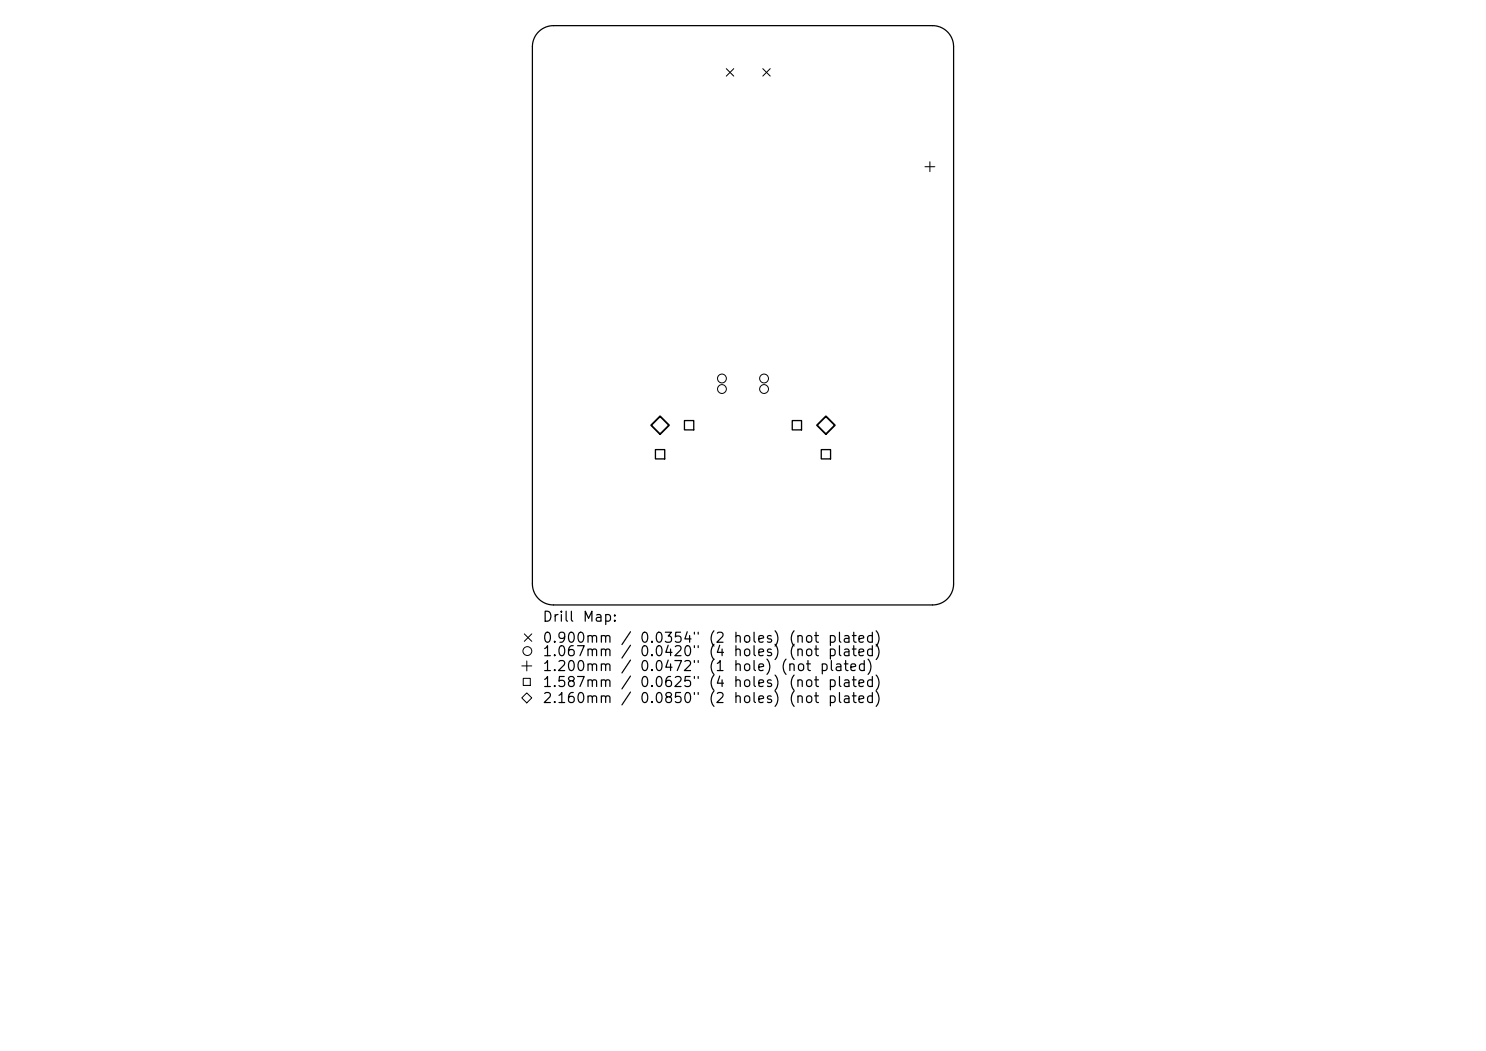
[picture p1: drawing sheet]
<svg xmlns="http://www.w3.org/2000/svg" width="297mm" height="210mm" viewBox="0 0 297 210" stroke-linecap="round" stroke-linejoin="round" font-family="sans-serif">
<defs><g id="words">
<g font-size="2">
<text x="108.3" y="124.7">Drill</text>
<text x="116.3" y="124.7">Map:</text>
<text x="108.3" y="128.9">0.900mm</text>
<text x="108.3" y="131.6">1.067mm</text>
<text x="123.9" y="128.9">/</text>
<text x="123.9" y="131.6">/</text>
<text x="127.7" y="128.9">0.0354&quot;</text>
<text x="127.7" y="131.6">0.0420&quot;</text>
<text x="141.5" y="128.9">(2</text>
<text x="141.5" y="131.6">(4</text>
<text x="146.4" y="128.9">holes)</text>
<text x="146.4" y="131.6">holes)</text>
<text x="157.5" y="128.9">(not</text>
<text x="157.5" y="131.6">(not</text>
<text x="165.3" y="128.9">plated)</text>
<text x="165.3" y="131.6">plated)</text>
<text x="108.3" y="134.6">1.200mm</text>
<text x="108.3" y="137.8">1.587mm</text>
<text x="123.9" y="134.6">/</text>
<text x="123.9" y="137.8">/</text>
<text x="127.7" y="134.6">0.0472&quot;</text>
<text x="127.7" y="137.8">0.0625&quot;</text>
<text x="141.5" y="134.6">(1</text>
<text x="141.5" y="137.8">(4</text>
<text x="146.4" y="134.6">hole)</text>
<text x="146.4" y="137.8">holes)</text>
<text x="155.9" y="134.6">(not</text>
<text x="157.5" y="137.8">(not</text>
<text x="163.7" y="134.6">plated)</text>
<text x="165.3" y="137.8">plated)</text>
<text x="108.3" y="141">2.160mm</text>
<text x="123.9" y="141">/</text>
<text x="127.7" y="141">0.0850&quot;</text>
<text x="141.5" y="141">(2</text>
<text x="146.4" y="141">holes)</text>
<text x="157.5" y="141">(not</text>
<text x="165.3" y="141">plated)</text>
</g>
</g></defs>
<path d="M107.6 6.4a4.2 4.2 0 0 1 3-1.3h75.8a4.2 4.2 0 0 1 4.2 4.2v107.4a4.2 4.2 0 0 1-4.2 4.2h-75.8a4.2 4.2 0 0 1-4.2-4.2v-107.4a4.2 4.2 0 0 1 1.2-2.9z" fill="none" stroke="#000" stroke-width=".25"/>
<g fill="none" stroke="#000" stroke-width=".2">
<path d="M145.2 13.7l1.5 1.5M146.7 13.7l-1.5 1.5M152.5 13.7l1.4 1.5M153.9 13.7l-1.4 1.5M184.9 33.3h1.9M185.9 32.3v2M104.3 133.1h2M104.6 135.5h1.4v1.5h-1.4zM104.8 126.7l1.5 1.5M105.3 138.5l1 1-1 1-1-1zM105.3 132.1v2M106.3 126.7l-1.5 1.5"/>
<circle cx="144.3" cy="77.7" r=".88"/>
<circle cx="144.3" cy="75.6" r=".88"/>
<circle cx="152.7" cy="77.7" r=".88"/>
<circle cx="152.7" cy="75.6" r=".88"/>
<circle cx="105.4" cy="130.1" r=".88"/>
</g>
<path d="M131 89.8h1.9v1.9h-1.9zM136.8 84h1.9v1.9h-1.9zM158.3 84h1.9v1.9h-1.9zM164.1 89.8h1.9v1.9h-1.9z" fill="none" stroke="#000" stroke-width=".26"/>
<path d="M130.1 85l1.8-1.8 1.8 1.8-1.8 1.8zM163.3 85l1.8-1.8 1.8 1.8-1.8 1.8z" fill="none" stroke="#000" stroke-width=".36"/>
<use href="#words"/>
</svg>
